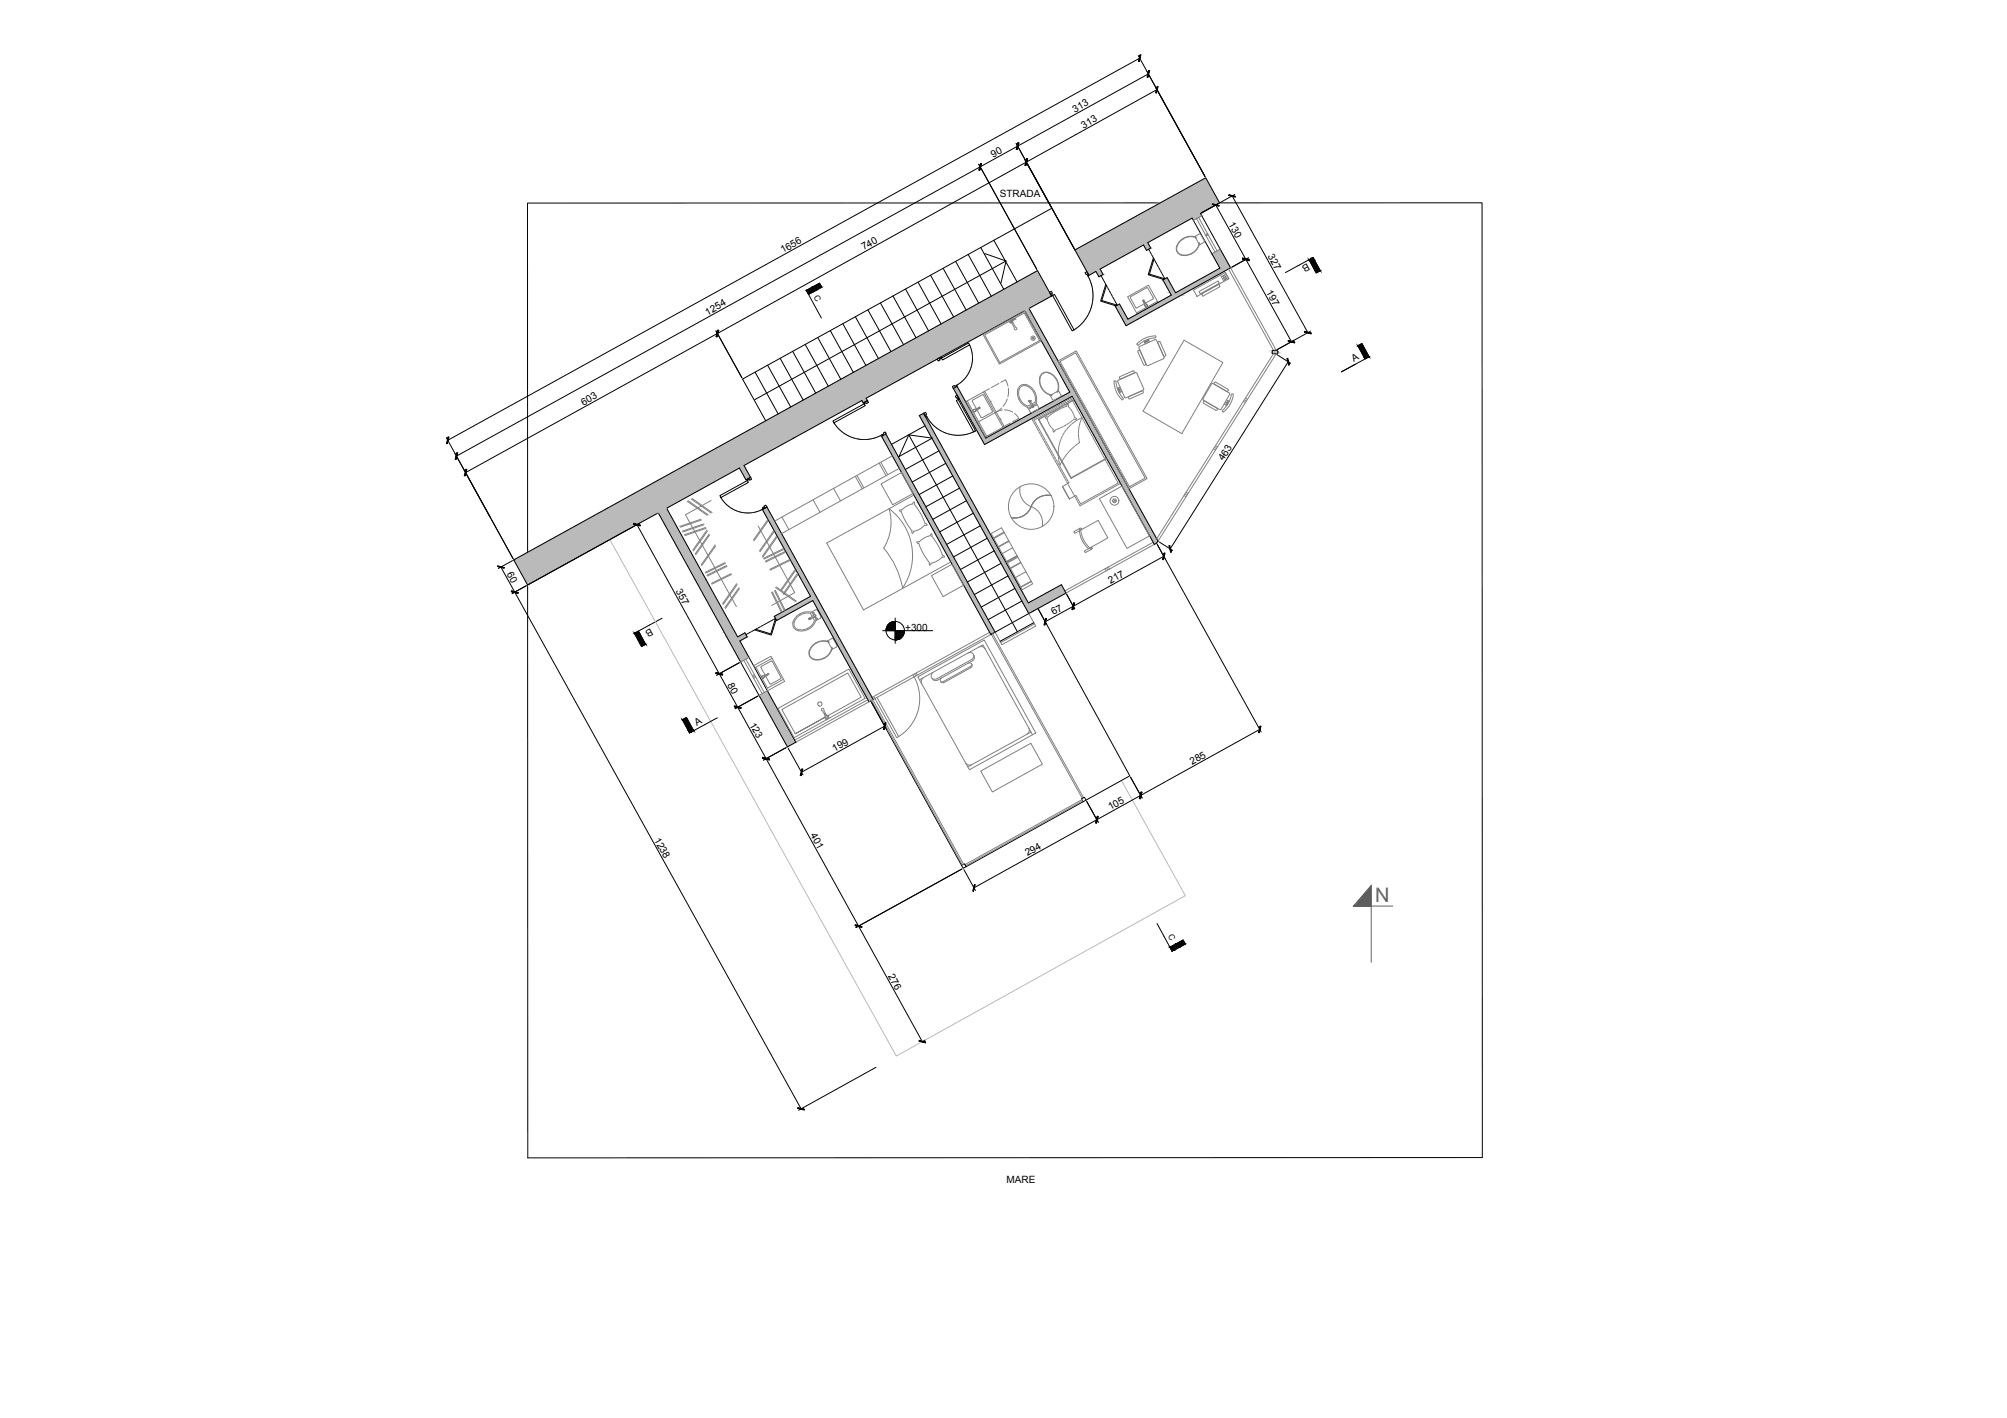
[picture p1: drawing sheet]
<svg xmlns="http://www.w3.org/2000/svg" width="841mm" height="594mm" viewBox="0 0 841 594" stroke-linecap="round" stroke-linejoin="round" font-family="sans-serif">
<defs><g id="words">
<text font-size="8.4" fill="#636466" x="576.2" y="378">N</text>
<g font-size="4.2">
<text x="450.4" y="47.2" transform="rotate(-29 450.4 47.2)">313</text>
<text x="454" y="53.9" transform="rotate(-29 454 53.9)">313</text>
<text x="416.2" y="66.1" transform="rotate(-29 416.2 66.1)">90</text>
<text x="419" y="82.5">STRADA</text>
<text x="514.6" y="93.8" transform="rotate(61 514.6 93.8)">130</text>
<text x="328.1" y="106.1" transform="rotate(-29 328.1 106.1)">1656</text>
<text x="362" y="104.9" transform="rotate(-29 362 104.9)">740</text>
<text x="531.1" y="107.3" transform="rotate(61 531.1 107.3)">327</text>
<text x="547.8" y="110.3" transform="rotate(151 547.8 110.3)">B</text>
<text x="530.5" y="122.4" transform="rotate(61 530.5 122.4)">197</text>
<text x="296.5" y="132.2" transform="rotate(-29 296.5 132.2)">1254</text>
<text x="567.3" y="151.6" transform="rotate(-29 567.3 151.6)">A</text>
<text x="244.5" y="169.9" transform="rotate(-29 244.5 169.9)">603</text>
<text x="512.7" y="193.3" transform="rotate(-58 512.7 193.3)">463</text>
<text x="212.3" y="240.5" transform="rotate(61 212.3 240.5)">60</text>
<text x="465.4" y="244.7" transform="rotate(-29 465.4 244.7)">217</text>
<text x="283.1" y="247.7" transform="rotate(61 283.1 247.7)">357</text>
<text x="441.5" y="257.8" transform="rotate(-29 441.5 257.8)">67</text>
<text x="272.5" y="262.9" transform="rotate(151 272.5 262.9)">B</text>
<text x="379.3" y="264.2">+300</text>
<text x="304.7" y="286.9" transform="rotate(61 304.7 286.9)">80</text>
<text x="292.1" y="304" transform="rotate(-29 292.1 304)">A</text>
<text x="313.9" y="303.6" transform="rotate(61 313.9 303.6)">123</text>
<text x="349.7" y="315.1" transform="rotate(-29 349.7 315.1)">199</text>
<text x="499.6" y="320.5" transform="rotate(-29 499.6 320.5)">285</text>
<text x="465.3" y="339.5" transform="rotate(-29 465.3 339.5)">105</text>
<text x="274" y="351.8" transform="rotate(61 274 351.8)">1238</text>
<text x="339.5" y="349.8" transform="rotate(61 339.5 349.8)">401</text>
<text x="430.5" y="358.8" transform="rotate(-29 430.5 358.8)">294</text>
<text x="372" y="408.8" transform="rotate(61 372 408.8)">276</text>
<text x="421.8" y="495.5">MARE</text>
</g>
<g font-size="3.5">
<text x="340.9" y="124.3" transform="rotate(61 340.9 124.3)">C</text>
<text x="489.4" y="392.2" transform="rotate(61 489.4 392.2)">C</text>
</g>
</g></defs>
<!-- layer: A-WALL-FULL-EXTR -->
<path d="M486.2 85l-265.2 .1 .1 146.3M511.1 85h109.9l.2 400-400 .1-.1-240M511.1 85l-5.8-10.5-54.9 30.2 5.9 10.7 2.9-1.7M511.1 85l-8 4.4 12.6 22.8M479.2 102.6l-18.2 10.1M480.9 101.7l18.6-10.3 8.3 14.9M429.4 130.2l-66.5 36.6M431.2 129.2l9.5-5.2-5.9-10.6-219.5 121.2 5.8 10.5 54.7-30.2 54.2 98 3.5-1.9-23.5-42.5M361.2 167.8l-49.4 27.2M309.8 196.1l-30.4 16.8 29.7 53.9M332.6 183.5l-.3 .2" fill="none" stroke="#000" stroke-width=".42"/>
<!-- layer: campiture muri sezionati -->
<g fill="#bababa" stroke="#bababa" stroke-width=".42">
<path d="M415.5 124l19.3-10.6 5.9 10.6z"/>
<path d="M230.7 226.1h24.8l-15.4 8.5z"/>
<path d="M361.2 167.8l1.7-1 .6 1z"/>
<path d="M361.7 168.7h.2z"/>
<path d="M309.8 196.1l2-1.1 .5 1.1z"/>
<path d="M309.8 196.1h2.5l2.2 3.9z"/>
<path d="M486.2 85l19.1-10.5 5.8 10.5z"/>
<path d="M499.5 91.4h2.3l-1.7 .9z"/>
<path d="M450.4 104.7h25l-2.3 1.3z"/>
<path d="M507.8 106.3l3.5-1.9 1.1 1.9z"/>
<path d="M487.3 117.3l1.8-1 .5 1z"/>
<path d="M467.4 128.3l1.7-.9 .5 .9z"/>
<path d="M470.4 133.7h6.4l-4.9 2.8z"/>
<path d="M275.8 214.9l3.6-2 1 2z"/>
<path d="M309.1 266.8l3-1.7 1 1.7z"/>
<path d="M305.5 268.5h4.5l3.8 6.9z"/>
<path d="M318.1 291.4l3.5-2 1 2z"/>
<path d="M318.1 291.4h4.5l10.9 19.6z"/>
<path d="M319.5 213.4l1.8-1 .6 1z"/>
<path d="M328.6 258.2l7.8-6.6h4.2z"/>
<path d="M340.6 251.6h2.4l22.9 41.5z"/>
<path d="M459.2 113.7l1.8-1 .5 1z"/>
<path d="M459.2 113.7h2.3l.8 1.3z"/>
<path d="M385.3 174.1h2.2z"/>
<path d="M369.8 182.6l1.4-.7 .4 .7z"/>
<path d="M438.4 248.5l6.4-3.5 1.9 3.5z"/>
<path d="M428.6 252.6h10.6l-6.4 3.5z"/>
<path d="M385.4 211.7h2.2l29.4 53.2z"/>
<path d="M399.5 162.7l1.6-.8 .4 .8z"/>
<path d="M445.1 166l3.2-1.7 1 1.7z"/>
<path d="M411.1 183.5h6.4l-4.9 2.7z"/>
<path d="M533.2 146.9h2z"/>
<path d="M533.1 147.5h2.5l-.3 .6z"/>
<path d="M479.2 102.6l1.7-.9 .6 .9z"/>
<path d="M479.2 102.6h2.3l.7 1.3z"/>
<path d="M429.4 130.2l1.8-1 .5 1z"/>
<path d="M483 226.7h2.3l-.7 .9z"/>
<path d="M415.5 124l21.6 2 3.6-2zM412 126l3.5-2 21.6 2z"/>
<path d="M412 126l20 2.7 5.1-2.7zM407 128.7l5-2.7 20 2.7z"/>
<path d="M407 128.7l24.2 .5 .8-.5zM406.1 129.2l.9-.5 24.2 .5z"/>
<path d="M406.1 129.2l23.3 1 1.8-1zM404.4 130.2l1.7-1 23.3 1z"/>
<path d="M404.4 130.2l13.5 6.4 11.5-6.4zM392.8 136.6l11.6-6.4 13.5 6.4z"/>
<path d="M392.8 136.6l-1.1 14.4 26.2-14.4zM366.7 151l26.1-14.4-1.1 14.4z"/>
<path d="M366.7 151l23.5 .8 1.5-.8zM365.2 151.8l1.5-.8 23.5 .8z"/>
<path d="M365.2 151.8h25zM365.1 151.8h25.1z"/>
<path d="M365.1 151.8l-2.2 15 27.3-15zM338 166.8l27.1-15-2.2 15z"/>
<path d="M338 166.8l23.2 1 1.7-1zM336.2 167.8l1.8-1 23.2 1zM336.2 167.8h25zM336.2 167.8h25z"/>
<path d="M336.2 167.8l-19.8 24.7 44.8-24.7zM291.5 192.5l44.7-24.7-19.8 24.7z"/>
<path d="M291.5 192.5l21.6 1.8 3.3-1.8zM288.3 194.3l3.2-1.8 21.6 1.8z"/>
<path d="M288.3 194.3l10.8 7.7 14-7.7zM274.3 202l14-7.7 10.8 7.7z"/>
<path d="M274.3 202l19.8 2.8 5-2.8zM269.2 204.8l5.1-2.8 19.8 2.8z"/>
<path d="M269.2 204.8l10.2 8.1 14.7-8.1zM254.5 212.9l14.7-8.1 10.2 8.1z"/>
<path d="M254.5 212.9l21.4 2 3.5-2zM251 214.9l3.5-2 21.4 2z"/>
<path d="M251 214.9l4.5 11.2 20.3-11.2zM230.7 226.1l20.3-11.2 4.5 11.2z"/>
<path d="M215.3 234.6h24.8l-9.4-8.5zM215.3 234.6h24.8l-19 10.5z"/>
<path d="M361.2 167.8h2.3zM361.2 167.8h2.3z"/>
<path d="M361.2 167.8l.7 .9 1.6-.9zM361.2 167.8l.7 .9z"/>
<path d="M361.7 168.7h.2zM361.7 168.7h.2z"/>
<path d="M309.8 196.1l2.2 3.9h2.5zM312 200h2.5l-1.9 1.1z"/>
<path d="M486.2 85l16.9 4.4 8-4.4zM478.2 89.4l8-4.4 16.9 4.4z"/>
<path d="M478.2 89.4l25.4 1-.5-1zM476.4 90.4l1.8-1 25.4 1z"/>
<path d="M476.4 90.4l25.4 1 1.8-1zM474.7 91.4l1.7-1 25.4 1z"/>
<path d="M474.7 91.4l23.1 .9 1.7-.9zM472.9 92.3l1.8-.9 23.1 .9z"/>
<path d="M472.9 92.3l2.5 12.4 22.4-12.4zM450.4 104.7l22.5-12.4 2.5 12.4z"/>
<path d="M450.4 104.7l.8 1.3h21.9zM451.2 106h21.9l-16.8 9.4z"/>
<path d="M507.8 106.3l7.9 5.9-3.3-5.9zM507.8 106.3l7.9 5.9h-4.6z"/>
<path d="M511.1 112.2h4.6zM511.1 112.2l4.3 .1z"/>
<path d="M511.2 112.3l-4.7 5 8.9-5zM502.3 117.3l8.9-5-4.7 5z"/>
<path d="M496.8 122.7l9.7-5.4h-4.2zM492.6 122.7l9.7-5.4-5.5 5.4z"/>
<path d="M487.3 117.3l5.3 5.4-3-5.4zM487.3 117.3l5.3 5.4h-2.3z"/>
<path d="M490.3 122.7l4.7 .9 1.8-.9zM490.3 122.7l4.7 .9h-4.2z"/>
<path d="M476.8 133.7l18.2-10.1h-4.2zM472.6 133.7l18.2-10.1-14 10.1z"/>
<path d="M467.4 128.3l5.2 5.4-3-5.4zM467.4 128.3l5.2 5.4h-2.2z"/>
<path d="M275.8 214.9l12.2 13.8-7.6-13.8zM275.8 214.9l12.2 13.8h-4.5z"/>
<path d="M283.5 228.7l12.3 14-7.8-14zM283.5 228.7l12.3 14h-4.6z"/>
<path d="M291.2 242.7l17 22.4-12.4-22.4zM291.2 242.7l17 22.4h-4.6z"/>
<path d="M303.6 265.1l5.5 1.7-.9-1.7zM303.6 265.1l5.5 1.7h-4.6z"/>
<path d="M304.5 266.8h8.6zM304.5 266.8h8.6z"/>
<path d="M304.5 266.8l5.5 1.7 3.1-1.7zM304.5 266.8l5.5 1.7h-4.5z"/>
<path d="M305.5 268.5l3.8 6.9h4.5zM309.3 275.4h4.5l-3.5 1.9z"/>
<path d="M318.1 291.4l10.8 19.6h4.6zM328.9 311h4.6l-3.5 1.9z"/>
<path d="M319.5 213.4l22.5 36.4-20.1-36.4zM319.5 213.4l22.5 36.4h-2.3z"/>
<path d="M339.7 249.8l3.3 1.8-1-1.8zM336.4 251.6l3.3-1.8 3.3 1.8z"/>
<path d="M324.5 258.2h4.1l7.8-6.6zM324.5 258.2h4.1l-3.1 1.8z"/>
<path d="M340.6 251.6l23 41.5h2.3zM363.6 293.1h2.3l-1.7 .9z"/>
<path d="M459.2 113.7l.8 1.3h2.3zM460 115h2.3l-1.8 1z"/>
<path d="M387 173.2l.5 .9zM385.3 174.1l1.7-.9 .5 .9zM385.3 174.1h2.2z"/>
<path d="M369.8 182.6h1.8zM369.8 182.6h1.8z"/>
<path d="M369.8 182.6l1.9 .2zM369.5 182.8l.3-.2 1.9 .2z"/>
<path d="M369.5 182.8l17.6 28-15.4-28zM369.5 182.8l17.6 28h-2.3z"/>
<path d="M384.8 210.8l2.8 .9-.5-.9zM384.8 210.8l2.8 .9h-2.2z"/>
<path d="M385.3 174.1l43.3 74.4-41.1-74.4zM385.3 174.1l43.3 74.4h-2.2z"/>
<path d="M438.4 248.5l.8 4.1 7.5-4.1zM430.9 252.6l7.5-4.1 .8 4.1z"/>
<path d="M426.4 248.5l4.5 4.1-2.3-4.1zM426.4 248.5l4.5 4.1h-2.3z"/>
<path d="M428.6 252.6l2 3.5h2.2zM430.6 256.1h2.2l-1.7 1z"/>
<path d="M385.4 211.7l29.3 53.2h2.3zM414.7 264.9h2.3l-1.8 .9z"/>
<path d="M399.5 162.7l5.9 7.1-3.9-7.1zM399.5 162.7l5.9 7.1h-2zM403.4 169.8h2zM403.4 169.8h2z"/>
<path d="M403.4 169.8l2.9 1.6-.9-1.6zM403.4 169.8l2.9 1.6h-2zM404.3 171.4h2zM404.3 171.4h2z"/>
<path d="M417.5 183.5l31.8-17.5h-4.2zM413 183.5l32.1-17.5-27.6 17.5z"/>
<path d="M404.3 171.4l8.7 12.1-6.7-12.1zM404.3 171.4l8.7 12.1h-1.9z"/>
<path d="M533.2 146.9l2.4 .6-.4-.6zM533.2 146.9l2.4 .6h-2.5z"/>
<path d="M533.1 147.5v.6h2.2zM533.1 148.1h2.2l-.2 .3z"/>
<path d="M479.2 102.6l.7 1.3h2.3zM479.9 103.9h2.3l-1.8 1z"/>
<path d="M429.4 130.2l19.3 30.6-17-30.6zM429.4 130.2l19.3 30.6h-2.3z"/>
<path d="M446.4 160.8l3.3 1.8-1-1.8zM446.4 160.8l3.3 1.8h-2.3z"/>
<path d="M447.4 162.6h2.3zM447.4 162.6h2.3z"/>
<path d="M447.4 162.6l37.9 64.1-35.6-64.1zM447.4 162.6l37.9 64.1h-2.3z"/>
<path d="M483 226.7l.4 .9h1.2zM483.4 227.6h1.2l-.9 .5z"/>
</g>
<!-- layer: A-WALL-FULL-INTR -->
<g fill="none" stroke="#000" stroke-width=".42">
<path d="M461 112.7l1.3 2.3-1.8 1-1.3-2.3M480.9 101.7l1.3 2.2-1.8 1-1.2-2.3M507.8 106.3l3.4 6.1-18.6 10.3-3.5-6.4-1.8 1 3.5 6.3-18.2 10.1-3.5-6.3-1.7 .9 4.5 8.2 43.8-24.3M429.4 130.2l18.9 34.1-35.2 19.2-12.3-22.1M431.2 129.2l54.1 97.5-.7 .9-.9 .5-34.4-62.1-36.7 20.2-13.1-23.5M533.2 146.9l1.9-.2 .5 .8-.5 .9-2-.3zM362.9 166.8l.6 1-1.8 1-.5-1M385.3 174.1l1.7-.9 43.9 79.4 13.9-7.6 1.9 3.5-15.6 8.6zM311.8 195l2.7 5-1.9 1.1-2.8-5M369.8 182.6l-.3 .2 45.7 83M371.2 181.9l45.8 83-1.8 .9M319.5 213.4l1.8-1-1.8 1"/>
<path d="M319.5 213.4l20.2 36.4-15.2 8.4 1 1.8 15.1-8.4 23.5 42.4M321.3 212.4l44.6 80.7M434.9 254.9l38.5 70.1-69.8 38.8-38.7-70.2M309.1 266.8l3-1.7 1 1.7-3.1 1.7M433.2 260.9l-14.1 7.8M455.1 335.2l-.7-1.2-1.2 .7 .7 1.2M402.9 362.6l1.2-.7 .6 1"/>
</g>
<!-- layer: A-GLAZ-FULL -->
<g fill="none" stroke="#808080" stroke-width=".42">
<path d="M501.4 91.6l7.7 14M502.3 91.1l7.7 14M503.6 90.4l-3.5 1.9M506 97.8l-.9 .5M506.1 98.1l-.8 .5M506.3 98.4l-.9 .5M511.3 104.4l-3.5 1.9M514.8 112.7l18.9 34.1M515.7 112.2l19.1 34.5M533.6 148.2l-48.9 77.5M534.7 148.3l-49.4 78.4M521 168.1l.9 .6"/>
<path d="M521.5 167.5l.8 .5M521.9 166.8l.8 .5M508.5 188.1l.8 .5M508.9 187.4l.8 .5M509.3 186.7l.9 .5M496.2 207.6l.8 .5M496.6 206.9l.8 .6M497 206.2l.9 .6M463 238.3l.5 .9M463.7 237.9l.5 .9M464.4 237.5l.5 .9M481.7 229.1l-35 19.4"/>
<path d="M483.2 227.2l-37 20.4M483.7 228.1l-2 1.1M431.1 257.1l2.9 5.2-14.1 7.8-2.9-5.2M311.7 276.6l7.7 14M312.5 276.1l7.8 14M313.9 275.4l-3.6 1.9M414.7 264.9l-49.3 27.3M415.2 265.8l-81.7 45.2M415.4 265.7l38.1 68.8M415.9 265.4l38.2 68.8M433.5 261.4l-14.1 7.8M316.1 282.6l-.9 .5"/>
<path d="M316.4 283.1l-.9 .5M316.7 283.7l-.9 .4M321.6 289.4l-3.5 1.9M363.7 293.1l-30.7 17M365.2 293.4l38.1 69M365.7 293.2l38.1 68.9M367.5 292.2l9.1 16.4M382.6 282.7l.5 .9M383 283.5a18.8 18.8 0 0 1-7.2 25.6l-9.7-17.3M383.3 282.3l.5 .9M384 281.9l.5 .9M453.4 335l-49.1 27.2"/>
<path d="M453.7 335.6l-49.1 27.2"/>
</g>
<!-- layer: A-FURN -->
<g fill="none" stroke="#808080" stroke-width=".42">
<path d="M500.7 99.1l2.3-1 1.7 2.8-.1 .5-1.9 1.2zM500.7 99a6.3 6.3 0 0 0-7.8 5.7 3.7 3.7 0 0 0 5.2 2.1 6.4 6.4 0 0 0 4.4-4M500.8 99.2l.3-.1 .2 .5-.2 .2zM500.8 99.2a6.2 6.2 0 0 0-7.7 5.4 3.5 3.5 0 0 0 5 2 7.1 7.1 0 0 0 4.5-4.2l.2-.1-.3-.6-.2 .2M502.7 102.6l-.2 .2M511 119.7l-.3-.6-7.2 4 .3 .6 .3 .4 7.1-4M511 119.7l.2 .4M511.4 115.2l1.5 2.7M512.2 115.6l1.2-.6 .1 .2-1.1 .7zM512.6 116.4l1.2-.6 .1 .2-1.1 .7zM513 117.1l.4 .1zM513.4 114.1l1.5 2.7"/>
<path d="M513.5 116.9l.3 .1zM513.9 116.6l.4 .1zM423.2 133.9l.4 .9-.5 .3-.5-.9M423.5 134.3l-.1 .1M423.6 134.8l.5-.3 .2 .4-.9 .5-.2-.4M423.7 134.6h-.1M423.9 135.2l.5-.3 1.2 2.2 .5 .4-.2 .6-.8-.2v-.5zM423.9 135.1h.1M424 135.1h.1M424 134.4v.2M424.2 134.9v.1M424.4 134.1l-.4 .3"/>
<path d="M424.6 133.7l-1.1 .4 .2 .6M424.6 133.7l.7-.3 .1 .3M424.6 133.7l4.6-2.6 6.4 11.6-16.6 9.2-6.4-11.6 10.3-5.7M425.4 133.7l-1.4 .7M425.4 133.7h.1M425.4 133.7l-1.2 1M473.7 124.8l2.2 4M473.7 124.8l.2-.5 7-3.7 2.4 4.3-3.3 2.1M478.9 125.9l1 2.1-.5-1.6 1.2 1.3a.44 .44 0 0 1 0 .8 .44 .44 0 0 1-.7-.3M478.9 125.9h.1M479.2 125.7l1.3 2M479.4 125.9l-.4-.2v.5"/>
<path d="M479.5 127.3l-3 1.7-.6-.2M479.9 128v.2M479.9 128.2h.1M480.4 127.6a.59 .59 0 0 1 .5 .7 .59 .59 0 0 1-.7 .4 .59 .59 0 0 1-.4-.8M485 126.3l-8.7 4.8M485.3 126.7l-4-7.2-8.8 4.9 4 7.2M500.1 121.5l13.4-7.4 1.4 2.7-13.3 7.4zM502.4 122.1l8-4.4 .6 1-8 4.4zM411.9 140.1l17.5-9.7 6.9 12.5-17.5 9.7zM443.4 151.2l7.6-4.2 29.7 53.5-7.6 4.2zM444.2 151.5l6.6-3.7 29.1 52.5-6.6 3.6zM466.9 159.6l.7 .2a13.6 13.6 0 0 0 3.1 7.4l-.3 .3a9.7 9.7 0 0 1-3.5-7.9z"/>
<path d="M469.2 157.9l5.5-2.5 .6 .3-.2 .6-5.3 2.4-.5-.1zM475.8 156.1l-7.2 3.2M475.8 156.1l.6 .3 2.9 6.7-.3 .4-7.1 3.1-.7-.2-2.8-6.5 .3-.6M476.4 144.1a9.7 9.7 0 0 1 7.9-3.2l-.2 .6a13.6 13.6 0 0 0-7.3 3.1zM476.9 146.9l.4-.2 .4 .3 2.4 5.3-.3 .7-.6-.3-2.4-5.3zM477.5 145.1l6.5-2.8h.5l3.3 7.4M477.6 145.1l-.3 .7 3.2 7.1 .6 .3M479.4 142.9l.5 1.2M480.3 142.5l.5 1.2M481.2 142.1l.5 1.2M481.3 142.3l-1.8 .8M481.4 142.5l-1.8 .8"/>
<path d="M481.5 142.8l-1.8 .8M486.1 143.3l-.6-.3-.3 .7 2.4 5.3 .6 .2 .3-.6-2.4-5.3M487.8 149.7l-.3 .6-6.4 2.9M496.2 142.5l16.2 9.4-17.2 29.8-16.2-9.4zM405.3 168l8.2 14.8M408.5 171.5a.59 .59 0 0 0-.8 .3 .59 .59 0 0 0 .4 .8 .59 .59 0 0 0 .7-.5M408.6 172.3h.1M408.7 172.2l-.1 .1M409.4 171.7l1.7 3.1 .6 .2M410.2 170.7h.5l-.2 .4M410.5 170.6l-2.1 1M410.7 170.9l-2 1.3 1.3-1.1-1.7 .5a.45 .45 0 0 0-.5 .6 .45 .45 0 0 0 .8 .1"/>
<path d="M412.1 164.2l.5-.3 4.9 8.7M412.2 165.6l3.7 6.8-4.2 2.6M412.2 165.6l-.6-.2-4.1 2.4 1.6 3.4M414.6 162.8l-2 1.1M415 168.2h.3l-.2 .2M417.4 172.6l3.4 6.1-.5 .3-8.2-14.8-7.3 4 8.2 14.8 7.3-4M417.5 172.6l-7.9 4.3M418.6 160.6l-3.2 1.8M419.1 175.6l.3-.1-.2 .3M419.4 160.2l2-1.1 1 2.7M419.8 170.9l-2.3 1.7M420.1 171.8l-2.7 .8"/>
<path d="M421 171.7l2 .3 1.4 .7M422.1 167.1l-1.7 3.1M422.5 162.7l-.1 3.5M423.5 177.2l-2.6 1.4M425.1 173.2l1.8 2.1-2.6 1.4M431.2 168h.1M431.2 168.1l.1 .1M431.3 168.2h.1M431.3 168.2v.1M431.3 168.2l.1 .1M431.4 168.3h.1M431.4 168.3v.1"/>
<path d="M431.4 168.4h.1M431.4 168.4l.1 .2M431.5 168.6h.1M431.5 168.6l.6 1.2M431.5 167.8h.1M431.6 167.8h.1M431.6 167.8v.1M431.6 167.9h.1M431.7 167.8h-.5l.1 .4M431.7 167.8v.2M431.7 167.9h.1M431.7 167.9v.2"/>
<path d="M431.7 168.1h.1M431.7 168.1l.6 .9M432.1 169.8l.1 .2M432.1 169.9h.1M432.2 170v.1M432.2 170h.1M432.2 170.1h.1M432.2 170.1v.1M432.2 170.2h.1M432.3 169h.1M432.3 169l.5 .6a.42 .42 0 0 1 .1 .7 .42 .42 0 0 1-.7-.1M432.7 169.6a.59 .59 0 0 1 .6 .7 .59 .59 0 0 1-.8 .4 .59 .59 0 0 1-.3-.8"/>
<path d="M433.2 176.9l.6 1.1M433.6 175.2l-1 .6 .4 .9M433.8 168.5l-1.3 .7M433.8 168.5a5.4 5.4 0 0 0-5.3-6.8 4.1 4.1 0 0 0-.7 6.1l1.2 1.4 1.7 1 1.2-.7M433.8 176.8l.6 1.1M433.9 175.8l-.5 .3 .3 .5M433.9 178.3l.6 1M434.3 168.9a6.3 6.3 0 0 0-5.5-7.8 3.7 3.7 0 0 0-2.2 5.2 7 7 0 0 0 4.2 4.6l1.3 2 3-1.5 .2-.6-1-1.9M434.5 178.2l.6 1M434.6 179.6l.6 1M434.9 174.5l-1 .6M435.2 175l-1 .6"/>
<path d="M435.3 179.5l.6 1M436.2 173.8l-1 .6M436.5 174.3l-1 .6M437.6 173.1l-1.1 .5M437.8 173.6l-1 .6M438.9 172.3l-1.1 .6M439.1 172.9l-1 .5M439.2 176.7l.5 1.1M439.6 174.3l-.7 .4a.49 .49 0 0 0-.7-.1 .49 .49 0 0 0-.2 .6 .49 .49 0 0 0 .7 .2l.4 1M439.8 178.1l.7 .9M439.9 165.3l.5 .5 .5-.3-.1-.2M440.2 171.6l-1.1 .6"/>
<path d="M440.5 172.1l-1.1 .6M440.7 179.3l.6 .8a.49 .49 0 0 0-.1 .7 .49 .49 0 0 0 .7 .2 .49 .49 0 0 0 .2-.7l.7-.4M440.8 173.4l-1 .7M441.5 170.9l-1.1 .6M441.8 171.4l-1.1 .6M442 172.6l-1 .6M442.8 170.1l-1.1 .6M442.9 164.1l.5-.3 .2 .2-.6 .3zM443.1 170.7l-1.1 .6M443.3 171.8l-1 .6M443.4 163.8a6.2 6.2 0 0 0-5.4-7.7 3.5 3.5 0 0 0-2 5 6.2 6.2 0 0 0 3.9 4.2M443.6 163.7l1 2.3-2.9 1.6-.6-.1"/>
<path d="M443.6 163.7l-3.5 2 1 1.8M443.6 163.7a6.3 6.3 0 0 0-5.6-7.8 3.7 3.7 0 0 0-2.2 5.2 6.9 6.9 0 0 0 4.3 4.6M444.1 169.4l-1 .6M444.2 179.4l-1.1 .4M444.4 169.9l-1.1 .6M444.7 171.2l-1.1 .5M445.4 168.7l-1 .6M445.5 178.7l-1.1 .5M445.7 169.2l-1 .6M446 170.5l-1.1 .5M446.3 170.5l.7-.5a.52 .52 0 0 1 .3-.6 .52 .52 0 0 1 .7 .3 .52 .52 0 0 1-.3 .7l.7 .7M446.7 168l-1 .5"/>
<path d="M446.8 178l-1 .6M447 168.5l-1 .6M447.8 178.9l-.8 .9M448 167.2l-1 .6M448.1 177.2l-1 .6M448.3 167.8l-1 .5M448.6 171.3l.7 1M448.6 167.6l.5-.3 .6 1M448.8 177.9l-.8 .8M449.3 176.3l-1 .7M449.4 166.5l-1.1 .6M449.4 172.6l.5 1.1"/>
<path d="M449.8 168.6l.6 1M449.9 167.5l-14.8 8.2 13.7 24.8 14.8-8.3M450 167.7l-14.6 8.1 13.5 24.3 14.6-8.1M450 176.9l-.9 .8M450 174l.4 1a.49 .49 0 0 1 .7 .2 .49 .49 0 0 1-.2 .6 .49 .49 0 0 1-.7-.1l-.7 .4M450.5 169.9l.6 1M451.2 176.1l-1 .7M451.3 171.2l.6 1.1M452 172.5l.6 1.1M452.2 178.8l-.2 1.2M452.5 177.3l-.3 1.2M452.5 175.4l-1 .5"/>
<path d="M452.7 173.8l.6 1.1M452.8 175.2l.6-.2-.3 .6M453 175.9l-.4 1.1M453.5 175.2l.5 1M454.2 176.5l.6 1M454.9 177.8l.6 1M455.6 179.1l.6 1M468.4 162.6l.8 1.8M468.6 162.5l.8 1.8M468.8 162.4l.8 1.8M469.4 162.2l-1.2 .5M469.8 163.1l-1.3 .5"/>
<path d="M470.2 164l-1.2 .5M478.8 164.8l.3-.7-.7-.3-5.3 2.4-.2 .6 .6 .3 5.3-2.3M504.2 168.3l.7-.2 5 2.9 .2 .7-.7 .2-5-2.9zM507.7 160.9l.6-.2 7 4.1-.1 .5-3.6 6.3-.5-.1-7-4v-.5zM509.5 160.1l-.7 .2 .2 .7 5 2.9 .7-.2-.2-.7-5-2.9M512.6 172.6a9.7 9.7 0 0 0 4.1-7.5l-.6 .1a13.5 13.5 0 0 1-3.9 7l.5 .4M513 169.3l1.1 .6M513.4 168.4l1.2 .7M513.9 167.6l1.2 .6M514.5 167.9l-1 1.7M514.7 168l-1 1.7M514.9 168.1l-1 1.7"/>
<path d="M358.4 199.6l2.9 5.2M359.1 199.2l2.9 5.2M368.4 194l2.9 5.3M369.1 193.7l2.9 5.2M373.9 191l-49.3 27.3M376.8 196.2l-49.2 27.3M435.4 180.9l.6 1M436 180.8l.6 1M436.1 182.2l.6 1M436.7 182.1l.6 1M436.8 183.5l.6 1.1M437.5 183.4l.5 1.1"/>
<path d="M437.6 184.8l.5 1.1M438.2 184.7l.6 1.1M438.3 186.1l.6 1.1M438.9 186l.6 1.1M439 187.4l.6 1.1M439.6 187.3l.6 1.1M439.7 188.8l.6 1M440.4 188.6l.5 1.1M440.5 190.1l.5 1M441.1 190l.6 1M441.2 191.4l.6 1M441.8 191.3l.6 1"/>
<path d="M441.9 192.7l.6 1M442.5 192.6l.6 1M442.7 194l.5 1M443.3 193.9l.6 1M443.4 195.3l.6 1.1M443.4 189.8l.1 1.2M443.5 191.3l.1 1.2M443.5 188.3l-.1 1.2M443.7 192.8l.2 1.2M443.7 186.9l-.1 1.2M444 195.2l.6 1.1M444.1 185.4l-.3 1.2"/>
<path d="M444.1 196.6l.6 1.1M444.6 184l-.4 1.1M444.6 194l-.4 .9-.2-.6M444.7 196.5l.6 1.1M444.8 197.9l.6 1.1M445.2 182.6l-.5 1.1M445.3 192.7l-.6 1.1M445.5 197.8l.5 1.1M445.6 199.2l.5 1.1M445.9 181.3l-.5 1.1M446.2 191.5l-.7 1M446.2 199.1l.6 1.1"/>
<path d="M446.8 180.1l-.7 1M447.1 190.3l-.8 .9M448 189.2l-.8 .9M449.1 188.1l-.9 .8M450.2 187.1l-.9 .8M451.4 186.1l-1 .8M451.9 181.8l.1 1.2M452 180.3l-.1 1.2M452 183.3l.2 1.2M452.2 184.7l.2 .7-.8 .6M456.4 180.4l.5 1M457.1 181.7l.6 1"/>
<path d="M457.8 183l.6 1.1M458.5 184.3l.6 1.1M459.3 185.6l.6 1.1M460 187l.6 1M460.7 188.3l.6 1M461.5 189.6l.5 1M462.2 190.9l.6 1M462.9 192.2l.6 1M463.6 193.5l.6 1.1M464.4 194.8l.6 1.1M465.1 196.1l.6 1.1M465.8 197.4l.6 1.1"/>
<path d="M466.5 198.8l.6 1M288 210l8.3 5.9M288.3 209.8l8.4 5.9M289.7 209.1l8.3 5.8M290 208.8l8.4 5.9M293.7 217.5l-8.8 3M293.9 217.9l-8.8 3M294.8 219.5l-8.8 3M295 219.8l-8.8 3.1M298 209.7l-10.8 6 21.4 38.4M321.6 217.9l-5.9 8.3M321.8 218.3l-5.9 8.3"/>
<path d="M327.7 216.6l2.9 5.3M340.7 209.4l2.9 5.2M349.3 204.6l2.9 5.3M369.2 202.7l8.6-4.7 4.8 8.7-8.5 4.8zM372.6 213.1a24.4 24.4 0 0 1 5.6 33.2 36.3 36.3 0 0 0-7.9-16.7 20.3 20.3 0 0 0 2.3-16.5zM376.9 213.8l1-.1a8.1 8.1 0 0 1 4.6-2.6l.6-.8v1l2.7 3.8 1.8 4.2 .9 .6-1 .1a8.1 8.1 0 0 1-4.6 2.6l-.6 .8-.1-1-2.6-3.8-1.9-4.2zM383 207.4l-36.6 20.1M427.5 203.9a7.3 7.3 0 0 0 4.6 8.3M432.1 212.2a7.3 7.3 0 0 1 4.6 8.4M432.1 212.2a7.3 7.3 0 0 1-8.3 4.7M440.4 207.6a7.3 7.3 0 0 0-8.3 4.6M445.3 203.8l2.9 5.2"/>
<path d="M446.3 200.6l.6 1M446.9 200.5l.6 1M447 201.9l.6 1M447.6 201.8l.3 .5-2.7 1.5 2.9 5.3 2.7-1.6 .6 1M447.7 203.2l.6 1M448.5 204.5l.6 1M449.2 205.8l.6 1.1M449.9 207.1l.6 1.1M450.7 208.4l.5 1.1M451.4 209.7l.6 1.1M451.5 208.8l.6 1M452.1 211l.5 .9 1-.6"/>
<path d="M452.3 210.1l.5 1 1.2-.7M454.9 210.6l-1 .6M455.3 209.7l-1 .6M456.3 209.9l-1.1 .6M456.6 209l-1 .6M457.6 209.2l-1.1 .5M457.9 208.3l-1 .5M458.9 208.4l-1.1 .6M459.2 207.5l-1 .6M460.2 207.7l-1.1 .6M460.6 206.8l-1.1 .6M460.7 208.9l9.4-5.2 11.6 20.8-9.4 5.3z"/>
<path d="M461.5 207l-1 .6M461.9 206.1l-1.1 .6M462.8 206.2l-1 .6M463.2 205.4l-1.1 .5M464.1 205.5l-1 .6M464.5 204.6l-1.1 .6M465.4 204.8l-1 .6M465.8 203.9l-1 .6M466.6 209.1l.8 1.4M466.7 204.1l-1 .5M467.1 203.2l-1 .6M467.3 200.1l.6 1"/>
<path d="M467.7 209.4l-1.4 .8M468 201.4l.6 1-1.2 .6M468.1 203.3l-1.1 .6M469.4 202.6l-1.1 .6M473.1 204.7h.1M473.3 203.9h.1M295.7 221l-8.9 3M295.9 221.4l-8.9 3M296.2 222.1l-5.8 8.3M296.5 222.5l-5.9 8.3M297.2 223.7l-5.9 8.4M297.4 224.1l-5.9 8.4"/>
<path d="M299.7 228.3l-5.9 8.4M299.9 228.7l-5.9 8.3M303.8 235.7l-8.3 4.1M304 236l-8.3 4.1M304.5 236.9l-8.3 4.1M304.7 237.3l-8.3 4M317.7 220.4l15.3 27.9-9.7 5.4M324.1 222.5l-5.8 8.3M324.3 222.8l-5.8 8.4M325.3 224.8l-5.9 8.3M325.5 225.1l-5.9 8.4M328.2 229.8l-8.2 4.1"/>
<path d="M328.4 230.2l-8.2 4.1M328.9 231.1l-8.2 4.1M329.1 231.4l-8.3 4.1M330.8 234.5l-8.3 4.1M331 234.8l-8.3 4.1M333.1 238.7l-5.9 8.4M333.3 239.1l-5.8 8.3M346.4 227.5l15.5 28M394.8 233.4l1-.1-.8-.6-1.9-4.2-2.6-3.8-.1-1.1-.6 .9a8.1 8.1 0 0 0-4.6 2.6h-1l.8 .6 1.9 4.3 2.6 3.8 .1 1 .6-.9a8.1 8.1 0 0 0 4.6-2.5M398.4 235.4l-36.6 20.2M415.3 223.5l4.4-2.4 13 23.5-4.3 2.5zM420.7 222.9l-4.4 2.4"/>
<path d="M420.9 223.2l-4.4 2.4M422.7 226.6l-4.3 2.4M422.8 226.8l-4.3 2.4M424.3 229.5l-4.3 2.4M426.2 232.8l-4.4 2.4M426.2 232.9l-4.3 2.5M426.4 233.1l-4.4 2.4M426.5 233.4l-4.3 2.5M427.7 235.6l-4.4 2.4M427.8 235.8l-4.3 2.4M429.9 239.5l-4.4 2.4M452.3 222.4a11.1 11.1 0 0 0 3.8 7.5"/>
<path d="M452.6 221.3l-2.6 1.5 .4 .7 9.8-5.5 4.1 7.4-9.9 5.4 .4 .7 2.6-1.4M452.9 222a11.1 11.1 0 0 0 3.8 7.6M306.4 240.3l-8.3 4.1M306.5 240.7l-8.2 4M308.7 244.5l-5.9 8.4M308.9 244.9l-5.9 8.4M309.6 246.2l-5.9 8.4M309.9 246.6l-5.9 8.4M323.3 248.2l4.1 8.2M323.7 248l4 8.2M324.5 247.5l4.1 8.2M324.9 247.3l4.1 8.3"/>
<path d="M325 246.2l8.3 5.8M325.4 246l8.3 5.8M334.1 240.4l-5.9 8.4M334.3 240.8l-5.9 8.3M338.9 259.2h.1M339 259.2h.1M339 259.1v.1M339 259.1h.1M339 259.1l-.1 .1M339 259.1l-.1 .3 .3 .1M339.1 259.5h.1M339.1 259l-.1 .1"/>
<path d="M339.2 259.5h.1M339.2 259l-.2 .1M339.2 259h.1M339.3 259.4l-.1 .1M339.3 259.4h.1M339.4 259.4l-.2 .1M339.4 259.4h-.1M339.4 259.4h.1M339.5 259.3l-.1 .1M339.5 259.3h.1M340.1 259l-.6 .3M340.2 259h-.1"/>
<path d="M340.3 258.3l-.7-1.3a5.4 5.4 0 0 0-6.8 5.2 4.1 4.1 0 0 0 6.1 .8l1.5-1.3 .9-1.6-.7-1.3M340.7 258a.59 .59 0 0 1 .8-.5 .59 .59 0 0 1 .4 .7 .59 .59 0 0 1-.8 .4M341.1 258.5l-.9 .5M341.2 258.5h.1M341.3 258.5h.1M341.3 258.5h-.2M341.4 258.5a.44 .44 0 0 0 .1-.8 .44 .44 0 0 0-.7 .3l-1.6 1M341.9 255.4l-1.8 1a6.3 6.3 0 0 0-7.9 5.5 3.7 3.7 0 0 0 5.2 2.3 6.9 6.9 0 0 0 4.6-4.2M341.9 255.5l.6 .1 1.6 3-2.1 1.4M390.3 241.2l8.6-4.8 4.9 8.8-8.6 4.8zM432.1 243.5l-4.4 2.4M432.2 243.6l-4.4 2.5"/>
<path d="M316.3 279.8l7.3-4 4.7 8.8M316.8 279.5l4.8 8.8M323.6 275.8l-.5-.9-7.3 4M346.8 268.5l2.2-1 1.7 2.9v.5l-2 1.1zM346.8 268.5a6.3 6.3 0 0 0-7.8 5.6 3.7 3.7 0 0 0 5.2 2.2 6.9 6.9 0 0 0 4.5-4.3M346.9 268.7l.2-.1 .3 .5-.2 .1zM346.9 268.7a6.2 6.2 0 0 0-7.7 5.4 3.5 3.5 0 0 0 5 2 7.1 7.1 0 0 0 4.4-4.2l.3-.2-.3-.5-.3 .1M405.7 273.5l1.2-.1 1 .8M405.7 277.8a1.1 1.1 0 0 1 1.5 .4 1.1 1.1 0 0 1-.4 1.5l-11.2 6.2M407.3 278.4l-.7 .9-11.2 6.2-1.2 .1M407.9 274.2l.2 .4M408.1 274.6l-.9 1.7-14.7 8.1-1.8-.1"/>
<path d="M408.1 274.6l.2 1.3-.8 .9-14.7 8.2-1.2 .1-.9-.8M410.1 271.1a1.99 1.99 0 0 1 2.8 .8M320 283.1a.59 .59 0 0 0-.9 .3 .59 .59 0 0 0 .5 .8 .59 .59 0 0 0 .7-.5M320.6 282.8l-1.7-3.5 4.6-2.3 3.8 7.2-4.4 2.4-2-3.3M321.7 282.3h.5l-.3 .3M321.9 282.2l-2.1 1M322.1 282.5l-1.9 1.2 1.2-1-1.7 .5a.45 .45 0 0 0-.4 .6 .45 .45 0 0 0 .8 .1l.1-.2M326 296.8l29.7-16.5 6.8 12.3-29.7 16.5zM328.3 284.6l.5 .9-7.2 3.9M328.3 284.6l-7.2 4M346.3 299.7l-1.1-2.1v-.5l-.8-.2-.2 .6 .5 .4 1.2 2M346.5 299.9l.4-.3 .6 1-1.4 .8-.6-1 .4-.2"/>
<path d="M347.2 299.7l13.7-7.6-5.6-10.2-27.7 15.4 5.7 10.1 12.3-6.8-12.3 6.8M384.6 283.6l27.8-15.5 21.6 39-27.8 15.4zM385.3 284.8l26.6-14.6 20.1 36.5-26.5 14.6M387.1 283.8a2 2 0 0 0-.8 2.7M390.4 283.9l.3 .4M391 281.7l-.7 1 .1 1.2M394.5 284a1.1 1.1 0 0 0-.4 1.5 1.1 1.1 0 0 0 1.5 .4M346.7 300.1l-1.1-1.3 .5 1.8a.45 .45 0 0 0 .6 .3 .45 .45 0 0 0 .1-.7M346.7 300.1h.1M346.7 300.1v.1M346.7 300.2h.1M404.6 319.5a1.99 1.99 0 0 0 2.7 .8"/>
<path d="M431.1 304.9a1.99 1.99 0 0 1-.8 2.7M432 306.7l.7 1.1M411 323.1l21-11.7 4.8 8.8-21 11.6z"/>
<circle cx="432.9" cy="141.7" r=".38"/>
<circle cx="432.9" cy="141.7" r=".91"/>
<circle cx="431.6" cy="170.9" r=".4"/>
<circle cx="433.9" cy="169.6" r=".4"/>
<circle cx="432.1" cy="212.2" r="9.5"/>
<circle cx="467" cy="209.8" r="1.85"/>
<circle cx="467" cy="209.8" r=".8"/>
<circle cx="452.8" cy="221.7" r=".41"/>
<circle cx="457.2" cy="229.7" r=".41"/>
<circle cx="340.7" cy="256.9" r=".4"/>
<circle cx="342" cy="259.2" r=".4"/>
<circle cx="343.6" cy="294.9" r=".91"/>
</g>
<!-- layer: A-DOOR-FULL -->
<g fill="none" stroke="#000" stroke-width=".42">
<path d="M454.7 114.2l.8-.4 .8 1.6-.4 .2zM455.9 115.6l.1 .2M456.1 115.9l.1 .3M456.2 116.3l.1 .2M456.4 116.6l.1 .2M456.6 117l.1 .2M456.7 117.3l.1 .2M456.8 117.6l.1 .3M457 118l.1 .2M457.1 118.3l.1 .3M457.2 118.7l.1 .2M457.3 119.1l.1 .2"/>
<path d="M457.4 119.4l.1 .3M457.5 119.8l.1 .2M461.4 115.5l.4 .8M462 116.6l.5 1M462.7 117.9l.6 1M463.4 119.1l-2.2 7.1 6.5 2M463.4 119.2l.6 1M463.6 119.6l-1.9 6.3 6.5 2-.5-.8M481.3 104.4l.5 .8M481.9 105.5l.6 1M482.6 106.8l.6 1.1M483.3 108.1l-2.1 7 6.5 2"/>
<path d="M483.4 108.1l.5 1.1M483.6 108.5l-1.9 6.3 6.4 2-.4-.8M484.1 109.4l.6 1.1M484.8 110.8l.6 1M485.5 112.1l.6 1M486.2 113.4l.6 1M487 114.7l.5 1M439.8 122.4l.8-.4 .5 1.8-.4 .2zM441.1 123.8l.8-.5 8.2 14.9-.8 .4zM450.3 138.1l-.2 .1M450.6 137.9l-.2 .1M450.9 137.7l-.2 .1"/>
<path d="M451.2 137.4l-.2 .2M451.5 137.2l-.2 .2M451.8 137l-.2 .1M452.1 136.7l-.2 .2M452.4 136.5l-.2 .1M452.6 136.2l-.1 .2M452.9 136l-.2 .2M453.2 135.7l-.2 .2M453.4 135.4l-.1 .2M453.7 135.2l-.2 .1M453.9 134.9l-.1 .2M454.2 134.6l-.2 .2"/>
<path d="M454.4 134.3l-.1 .2M454.6 134l-.1 .2M454.9 133.7l-.2 .2M455.1 133.4l-.2 .2M455.3 133.1l-.2 .2M455.5 132.8l-.1 .2M455.7 132.4l-.2 .3M455.9 132.1l-.2 .2M456 131.8l-.1 .2M456.2 131.5l-.1 .2M456.4 131.1l-.1 .2M456.5 130.8l-.1 .2"/>
<path d="M456.7 130.4l-.1 .3M456.8 130.1l-.1 .2M457 129.7l-.1 .3M457.1 129.4l-.1 .2M457.2 129l-.1 .3M457.3 128.7l-.1 .2M457.4 128.3v.3M457.5 127.9v.3M457.6 127.6v.2M457.6 120.1l.1 .3M457.7 127.2l-.1 .3M457.7 120.5v.3"/>
<path d="M457.8 126.8l-.1 .3M457.8 120.9v.2M457.8 126.5v.2M457.8 121.2l.1 .3M457.9 126.1l-.1 .3M457.9 121.6v.3M457.9 125.7v.3M457.9 122v.2M458 125.4l-.1 .2M458 122.4v.2M458 125v.2M458 122.7v.3"/>
<path d="M458 124.6v.3M458 123.1v.3M458 124.2v.3M458 123.5v.2M458 123.9v.2M464.1 120.5l.6 1.1M464.9 121.8l.5 1.1M465.6 123.1l.6 1.1M466.3 124.4l.6 1.1M467 125.8l.6 1M392.7 150.5l1.6-.9 .2 .4-1.4 1.3zM402.9 160l-.2 .2"/>
<path d="M403.2 159.8l-.2 .1M403.5 159.5l-.2 .2M403.7 159.2l-.2 .2M404 159l-.2 .1M404.2 158.7l-.1 .2M404.5 158.4l-.2 .2M404.7 158.1l-.1 .2M404.9 157.8l-.1 .2M405.2 157.5l-.2 .2M405.4 157.2l-.2 .2M405.6 156.9l-.2 .2M405.8 156.6l-.2 .2"/>
<path d="M405.9 156.2l-.1 .2M406.1 155.9l-.1 .2M406.3 155.6l-.1 .2M406.3 144.5l-11.3 6.3-.5-.8 11.4-6.3 .4 .8M406.4 144.7l.1 .2M406.4 155.2l-.1 .2M406.5 145l.1 .2M406.6 154.9l-.1 .2M406.7 145.3l.1 .3M406.7 154.5l-.1 .3M406.8 145.7l.1 .2M406.8 154.2v.2"/>
<path d="M406.9 146.1l.1 .2M407 153.8l-.1 .2M407 146.4l.1 .3M407.1 153.5l-.1 .2M407.1 146.8l.1 .2M407.2 153.1l-.1 .2M407.2 147.1l.1 .3M407.2 152.7v.3M407.3 147.5v.3M407.3 152.4v.2M407.3 147.9l.1 .2M407.4 152l-.1 .2"/>
<path d="M407.4 148.2v.3M407.4 151.6v.3M407.5 148.6v.3M407.5 151.2l-.1 .3M407.5 149v.2M407.5 150.9v.2M407.5 149.4v.2M407.5 150.5v.2M407.5 149.7v.3M407.5 150.1v.3M349 176.4l13.2-7.3 .4 .8-13.2 7.3zM349.5 177.2v.1"/>
<path d="M349.6 177.4l.2 .2M349.8 177.7l.2 .2M350 178l.2 .2M350.3 178.3l.1 .2M350.5 178.6l.2 .2M350.7 178.9l.2 .2M351 179.2l.1 .1M351.2 179.4l.2 .2M351.5 179.7l.2 .2M351.8 180l.1 .1M361.9 168.7l1.6-.9 .4 .8-1.7 .5zM387 173.2l.8-.5 .5 1.8-.4 .2z"/>
<path d="M388.3 174.5l.1 .2M388.5 174.8l.1 .2M388.7 175.1l.1 .2M388.9 175.4l.1 .2M389.1 175.7l.1 .2M389.3 176l.2 .2M389.5 176.3l.2 .2M389.8 176.6l.1 .2M390 176.9l.1 .2M390.2 177.2l.2 .2M390.5 177.5l.2 .2M390.7 177.8l.5 .4"/>
<path d="M391.3 178.3l.2 .2M391.6 178.6l.1 .1M391.8 178.8l.2 .2M392.1 179l.2 .2M392.4 179.3l.2 .1M392.7 179.5l.2 .1M393 179.7l.2 .1M393.3 179.9l.2 .2M399.1 161.9l1.7-.5 .3 .5-1.6 .8zM400.3 166l.8-.4 .9 1.5-.5 .3zM400.8 167.8l.7-.4 7.3 13.1-.8 .4zM401.1 161.3l-.3 .1"/>
<path d="M401.4 161.1l-.2 .1M401.7 160.9l-.2 .1M402 160.7l-.2 .1M402.3 160.5l-.2 .1M402.6 160.2l-.2 .2M352 180.2l.2 .2M352.3 180.5l.2 .1M352.6 180.7l.2 .2M352.9 181l.2 .1M353.2 181.2l.2 .1M353.5 181.4l.2 .1M353.8 181.6l.2 .1"/>
<path d="M354.1 181.8l.2 .1M354.4 182l.3 .1M354.8 182.2l.2 .1M355.1 182.4l.2 .1M355.4 182.5l.2 .2M355.8 182.7l.2 .1M356.1 182.9l.2 .1M356.4 183l.3 .1M356.8 183.2h.2M357.1 183.3l.3 .1M357.5 183.4l.2 .1M357.9 183.5l.2 .1"/>
<path d="M358.2 183.6l.3 .1M358.6 183.7l.2 .1M358.9 183.8l.3 .1M359.3 183.9h.3M359.7 183.9l.2 .1M360 184h.3M360.4 184.1h.3M360.8 184.1h.2M361.2 184.1h.2M361.5 184.1h.3M361.9 184.1h.3M362.5 184.1h-.2"/>
<path d="M362.9 184.1h-.2M363.3 184.1h-.3M363.7 184.1h-.3M364 184l-.2 .1M364.4 184h-.2M364.8 183.9l-.3 .1M365.1 183.9h-.2M365.5 183.8h-.2M365.9 183.7h-.3M366.2 183.6h-.2M366.6 183.5h-.2M367 183.4h-.3"/>
<path d="M367.3 183.2l-.2 .1M367.7 183.1l-.3 .1M368 183h-.2M368.3 182.8l-.2 .1M368.7 182.6l-.2 .1M369 182.5l-.2 .1M369.4 182.3l-.3 .1M369.6 182.2h-.1M370.2 181.4l.8-.4 .4 .7-1.6 .9-.2-.4 .8-.5zM393.7 180.1l.2 .2M394 180.3l.2 .1M394.3 180.5l.2 .1"/>
<path d="M394.6 180.7l.3 .1M395 180.8l.2 .2M395.3 181l.2 .1M395.7 181.2l.2 .1M396 181.3l.2 .1M396.3 181.4l.3 .1M396.7 181.6h.2M397 181.7l.3 .1M397.4 181.8h.3M397.8 181.9h.2M398.1 182h.3M398.5 182.1h.3"/>
<path d="M398.9 182.1l.2 .1M399.2 182.2h.3M399.6 182.2l.3 .1M400 182.3h.2M400.4 182.3h.2M400.7 182.3l.3 .1M401.1 182.4h.3M401.5 182.4h.2M402.1 182.4h-.2M402.5 182.3h-.3M402.9 182.3h-.3M403.2 182.3h-.2"/>
<path d="M403.6 182.2l-.2 .1M404 182.2h-.3M404.3 182.1h-.2M404.7 182l-.2 .1M405.1 181.9l-.3 .1M405.4 181.8l-.2 .1M405.8 181.8h-.2M406.2 181.6l-.3 .1M406.5 181.5l-.2 .1M406.9 181.4l-.3 .1M407.2 181.3h-.2M407.6 181.1l-.3 .1"/>
<path d="M407.9 181l-.2 .1M408.2 180.8l-.2 .1M408.6 180.6l-.2 .1M408.9 180.5l-.2 .1M301.6 207.7l11.6-6.4 .4 .8-11.5 6.3zM302.1 208.4l.1 .2M302.2 208.7l.2 .2M302.4 209l.2 .2M302.6 209.3l.2 .2M302.9 209.6l.1 .2M303.1 209.9l.1 .2M303.3 210.2l.2 .2"/>
<path d="M303.6 210.5l.1 .2M303.8 210.8l.2 .1M304.1 211l.2 .2M304.3 211.3l.2 .2M304.6 211.5l.2 .2M304.9 211.8l.2 .1M305.2 212l.2 .2M305.5 212.3l.2 .1M305.8 212.5l.2 .1M306.1 212.7l.2 .1M306.4 212.9l.2 .1M306.7 213.1l.3 .1"/>
<path d="M307.1 213.3l.2 .1M307.4 213.5l.2 .1M307.7 213.6l.2 .1M308.1 213.8l.2 .1M308.4 213.9l.2 .1M308.8 214.1l.2 .1M309.1 214.2l.2 .1M309.5 214.3l.2 .1M309.8 214.4l.3 .1M310.2 214.5l.2 .1M310.6 214.6l.2 .1M310.9 214.7h.3"/>
<path d="M311.3 214.7l.2 .1M311.7 214.8h.2M312 214.8l.3 .1M312.4 214.9h.3M312.8 214.9h.2M312.9 200.9l1.6-.9 .4 .8-1.7 .5zM313.2 214.9h.2M313.5 214.9h.3M314.1 214.9h-.2M314.5 214.9h-.2M314.9 214.8h-.2M315.3 214.8h-.3"/>
<path d="M315.6 214.7l-.2 .1M316 214.6l-.2 .1M316.4 214.6h-.3M316.7 214.5h-.2M317.1 214.4h-.2M317.5 214.3h-.3M317.8 214.2h-.2M318.2 214l-.3 .1M318.5 213.9l-.2 .1M318.9 213.7l-.3 .1M319.2 213.6l-.2 .1M319.5 213.4l-.2 .1"/>
<path d="M319.8 213.3h-.2M320.1 212l.8-.4 .4 .8-1.5 .9-.3-.5 .8-.4zM323.9 259.7l-1.1 .6M324.2 259.5l.8-.4-2 6.5-6.3-2M325.2 259.6l-2 6.5-7-2.2M313.4 265.5l-.8 .4M314.7 264.7l-1.1 .6M316 264l-1 .6M317.3 263.3l-1 .6M318.6 262.6l-1 .6M319.9 261.8l-1 .6M321.3 261.1l-1.1 .6"/>
<path d="M322.6 260.4l-1.1 .6"/>
</g>
<!-- layer: 0 -->
<path d="M574.6 371v8.6h-7.4zM567.2 379.6h7.4z" fill="#636466" stroke="#636466" stroke-width=".42"/>
<!-- layer: A-FURN -->
<path d="M583.7 379.6h-16.5l7.4-8.6v32.1" fill="none" stroke="#636466" stroke-width=".42"/>
<!-- layer: A-FLOOR-STRS -->
<g fill="none" stroke="#000" stroke-width=".42">
<path d="M384.7 118.2l9.7 17.5M389.9 115.3l9.7 17.5M395.2 112.4l9.7 17.5M400.5 109.5l9.6 17.5M405.7 106.6l9.7 17.5M411 103.7l9.6 17.5M416.5 100.7l24.3-13.5 9.6 17.5M426.2 118.1l-9.7-17.4-105.3 58.1 9.7 17.5M347.9 138.5l9.7 17.5M353.2 135.6l9.7 17.5M358.4 132.7l9.7 17.5M363.7 129.8l9.7 17.5"/>
<path d="M368.9 126.9l9.7 17.5M374.2 124l9.7 17.5M379.4 121.1l9.7 17.5M316.4 155.9l9.7 17.5M321.7 153l9.6 17.5M326.9 150.1l9.7 17.5M332.2 147.2l9.6 17.5M337.4 144.3l9.7 17.5M342.7 141.4l9.6 17.5M387.6 178.4l-14 7.8M390.5 183.6l-14 7.8M393.5 188.9l-14.1 7.8"/>
<path d="M396.3 194.1l-14.1 7.8M399.3 199.4l-14.2 7.8M402.1 204.5l-14.1 7.8M405 209.8l-14.1 7.8M407.9 215l-14.1 7.8M410.8 220.3l-14.1 7.8M413.7 225.5l-14.1 7.8M416.6 230.8l-14.1 7.8M419.5 236l-14.1 7.8M422.4 241.3l-14.1 7.8M425.3 246.5l-14.1 7.9M428.2 251.8l-14.1 7.8"/>
<path d="M431.1 257l-14.1 7.9"/>
</g>
<!-- layer: QUOTE -->
<g fill="none" stroke="#000" stroke-width=".42">
<path d="M477 23.3l27.9 50.7-20.7-37.5M477.6 24.4l-290 160.1M481.2 31l-289.9 160.1M484.8 37.6l-289.7 160.4M410.1 68.8l24.4 44M425.8 60.1l24.3 44.1M429.4 66.8l11.1 19.9M509.5 85.9l31.7 57.3M516.3 82.1l31.8 57.3M517.4 81.5l-13.8 7.6M412.6 106.2l9 3.1-105.4 58.2M421.6 109.3l-2.1 9.3"/>
<path d="M523.2 108.1l-7 3.8M549.7 108.2l-11.1 6M550.2 107.9l3.1 5.5-1.7 .9-3.1-5.5M338.8 123.3l5.6-3-1-1.7-5.5 3.1 6.3 11.5M549.1 138.8l-13.8 7.6M310.9 158.2l-10.9-19.6 10.9 19.7M535.2 148.7l5.7 3.5M539.8 151.6l-49.4 78.4M562.1 155.8l5.8-3.2zM573.2 149.8l-5.3 2.8M573.7 149.5l-3-5.6-1.7 1 3 5.5M187 183.4l28 50.6"/>
<path d="M380.8 182.2l45.6 82.5M390.8 183.6l-10-1.4-4.1 9.2M266.9 219.8l119.6 216.6M268 219.2l-46.4 25.6M209.9 237.6l125.8 227M214.7 234.9l-5.9 3.3M485.8 227.1l5.6 3.5M487.7 233.1l-49.7 27.4M488.3 234.2l-3.4-6.1 43.6 78.6M220.5 245.4l-5.9 3.3M277.4 259l-11.6 6.3M375.1 258.9v10.6"/>
<path d="M435.3 255.5l3.3 6.1M447 249l3.3 6.1M266.4 265l-.6 .3M267.5 264.4l3 5.5-1.6 1-3.1-5.6M309.8 277.7l-9.5 5.2M369.8 264.2h21M317.5 291.7l-9.5 5.2M365.2 294.2l6.1 11.1M289.5 306.8l-.5 .3M290.7 306.1l-3.1-5.5-1.7 .9 3.1 5.6M300.6 300.7l-11.6 6.4M329.4 313.2l-9.5 5.2"/>
<path d="M330.3 313.5l6.2 11.1M370.7 304.2l-34.8 19.3M527.9 305.6l-119.8 66.4M455.4 335.8l4.8 8.7M473.7 325.6l4.9 8.7M403.1 364.1l-44.4 24.5M403.9 364.3l4.8 8.8M484.9 386.9l6.3 11.6M490.2 396.8l5.6-3 .9 1.7-5.5 3M490.9 398l.3 .5M387.6 435.8l-.6 .3M367.1 447.2l-32.5 18"/>
<circle cx="375.1" cy="264.2" r="3.9"/>
</g>
<g fill="#000" stroke="#000" stroke-width=".42">
<path d="M340.3 120.3l3.1-1.7 1 1.7zM548.5 108.8h2.2l2.6 4.6zM549.7 108.2l.5-.3 .2 .3zM337.9 121.7h4l-.9 .5zM569 144.9l1.7-1 .5 1zM571.5 149.5h2.2l-.5 .3zM265.8 265.3h2.2l2.5 4.6zM266.4 265l1.1-.6 .4 .6zM374.7 260.4h.4zM375.1 268h.8zM285.9 301.5l1.7-.9 .5 .9zM288.5 306.1h2.2l-1.2 .7z"/>
<path d="M490.2 396.8h4.1l-2.2 1.2zM492.7 395.5l3.1-1.7 .9 1.7z"/>
<path d="M548.5 108.8l2.6 4.6h2.2zM551.1 113.4h2.2l-1.7 .9z"/>
<path d="M549.7 108.2l1 .6-.3-.6zM548.5 108.8l1.2-.6 1 .6z"/>
<path d="M337.9 121.7l.3 .5h2.8zM338.2 122.2h2.8l-2.2 1.1z"/>
<path d="M340.3 120.3l1.6 1.4 2.5-1.4zM337.9 121.7l2.4-1.4 1.6 1.4z"/>
<path d="M569 144.9l4.7 4.6-2.5-4.6zM569 144.9l4.7 4.6h-2.2z"/>
<path d="M571.5 149.5l.2 .3h1.5zM571.7 149.8h1.5l-1.2 .6z"/>
<path d="M265.8 265.3l2.5 4.6h2.2zM268.3 269.9h2.2l-1.6 1z"/>
<path d="M266.4 265l1.6 .3-.1-.3zM265.8 265.3l.6-.3 1.6 .3z"/>
<path d="M374.7 260.4l.4 .1zM374.3 260.5h.8z"/>
<path d="M374.3 260.5l.8 .1zM374 260.6h1.1z"/>
<path d="M374 260.6l1.1 .1zM373.6 260.7h1.5z"/>
<path d="M373.6 260.7l1.5 .2zM373.2 260.9h1.9z"/>
<path d="M373.2 260.9l1.9 .2v-.2zM372.9 261.1l.3-.2 1.9 .2z"/>
<path d="M372.9 261.1l2.2 .3v-.3zM372.6 261.4l.3-.3 2.2 .3z"/>
<path d="M372.6 261.4l2.5 .2v-.2zM372.6 261.4l2.5 .2h-2.8z"/>
<path d="M372.3 261.6l2.8 .4v-.4zM372.3 261.6l2.8 .4h-3.1z"/>
<path d="M372 262l3.1 .3v-.3zM372 262l3.1 .3h-3.3z"/>
<path d="M371.8 262.3l3.3 .4v-.4zM371.8 262.3l3.3 .4h-3.5z"/>
<path d="M371.6 262.7l3.5 .3v-.3zM371.6 262.7l3.5 .3h-3.6z"/>
<path d="M371.5 263l3.6 .4v-.4zM371.5 263l3.6 .4h-3.7z"/>
<path d="M371.4 263.4l3.7 .4v-.4zM371.4 263.4l3.7 .4h-3.8z"/>
<path d="M371.3 263.8l3.8 .4v-.4zM371.3 263.8l3.8 .4h-3.8z"/>
<path d="M375.1 268l.5 .1zM375.1 268.1h.5z"/>
<path d="M375.1 267.9h1.2zM375.1 267.9l.8 .1z"/>
<path d="M375.1 267.8h1.6zM375.1 267.8l1.2 .1z"/>
<path d="M375.1 267.6h2zM375.1 267.6l1.6 .2z"/>
<path d="M375.1 267.4l2 .2 .3-.2zM375.1 267.4l2 .2h-2z"/>
<path d="M375.1 267.1l2.3 .3 .3-.3zM375.1 267.1l2.3 .3h-2.3z"/>
<path d="M375.1 266.8l2.6 .3 .3-.3zM375.1 266.8l2.6 .3h-2.6z"/>
<path d="M375.1 266.5l2.9 .3 .3-.3zM375.1 266.5l2.9 .3h-2.9z"/>
<path d="M375.1 266.2l3.2 .3 .2-.3zM375.1 266.2l3.2 .3h-3.2z"/>
<path d="M375.1 265.8l3.4 .4 .2-.4zM375.1 265.8l3.4 .4h-3.4z"/>
<path d="M375.1 265.4l3.6 .4 .1-.4zM375.1 265.4l3.6 .4h-3.6z"/>
<path d="M375.1 265l3.7 .4 .1-.4zM375.1 265l3.7 .4h-3.7z"/>
<path d="M375.1 264.6l3.8 .4 .1-.4zM375.1 264.6l3.8 .4h-3.8z"/>
<path d="M375.1 264.2l3.9 .4v-.4zM375.1 264.2l3.9 .4h-3.9z"/>
<path d="M285.9 301.5l4.8 4.6-2.6-4.6zM285.9 301.5l4.8 4.6h-2.2z"/>
<path d="M288.5 306.1l.3 .7h.7zM288.8 306.8h.7l-.5 .3z"/>
<path d="M490.2 396.8l.7 1.2h1.2zM490.9 398h1.2l-.9 .5z"/>
<path d="M492.7 395.5l1.6 1.3 2.4-1.3zM490.2 396.8l2.5-1.3 1.6 1.3z"/>
</g>
<!-- layer: campiture muri sezionati -->
<path d="M431.2 129.2l-1.8 1M279.4 212.9l-3.6 2" fill="none" stroke="#bababa" stroke-width=".42"/>
<!-- layer: TRATTEGGI SOTTILI -->
<path d="M255.5 226l120.1 216.4 121.1-67.2-26.8-48.2" fill="none" stroke="#bababa" stroke-width=".42"/>
<!-- layer: A-WALL-FULL-EXTR -->
<circle cx="215.3" cy="234.6" r=".17" fill="#000"/>
<!-- layer: 0 -->
<g fill="#000" stroke="#000" stroke-width=".42">
<path d="M477.8 23l-.8 2.7 .3 .1zM477.8 23l.3 .1-.8 2.7z"/>
<path d="M481.5 29.6l-.8 2.7 .3 .1zM481.5 29.6l.2 .1-.7 2.7z"/>
<path d="M485 36.2l-.8 2.7 .3 .1zM485 36.2l.3 .1-.8 2.7z"/>
<path d="M426.7 59.8l-.5 2.8 .8-2.7zM426.7 59.8l-.5 2.8-.3-.1z"/>
<path d="M411 68.5l-.8 2.7 .3 .1zM411 68.5l.3 .1-.8 2.7z"/>
<path d="M411 68.5l-.5 2.8 .8-2.7zM411 68.5l-.5 2.8-.3-.1z"/>
<path d="M426.7 59.8l-.8 2.7 .3 .1zM426.7 59.8l.3 .1-.8 2.7z"/>
<path d="M430.3 66.5l-.8 2.7 .3 .1zM430.3 66.5l.3 .1-.8 2.7z"/>
<path d="M430.3 66.5l-.5 2.8 .8-2.7zM430.3 66.5l-.5 2.8-.3-.1z"/>
<path d="M508 85.6l2.8 .8 .1-.3zM508.1 85.4l2.8 .7-2.9-.5z"/>
<path d="M514.9 81.8l2.7 .8 .1-.3zM515 81.6l2.7 .7-2.8-.5z"/>
<path d="M520.7 108.1v.3l2.8 .5zM520.7 108.4l2.8 .5-.1 .3z"/>
<path d="M520.7 108.4l2.7 .8 .1-.3zM520.7 108.1l2.8 .8-2.8-.5z"/>
<path d="M300.9 138.3l-.5 2.8 .8-2.7zM300.9 138.3l-.5 2.8-.3-.1z"/>
<path d="M546.7 138.8v.3l2.7 .5zM546.7 139.1l2.7 .5v.3z"/>
<path d="M300.9 138.3l-.8 2.7 .3 .1zM300.9 138.3l.3 .1-.8 2.7z"/>
<path d="M539.9 142.6l-.1 .3 2.8 .5zM539.8 142.9l2.8 .5-.1 .3z"/>
<path d="M539.4 150.2l.6 2.8 .3-.1zM539.4 150.2l.3-.1 .6 2.8z"/>
<path d="M187.9 183.1l-.5 2.8 .8-2.8zM187.9 183.1l-.5 2.8-.3-.1z"/>
<path d="M191.5 189.7l-.5 2.8 .8-2.7zM191.5 189.7l-.5 2.8-.3-.1z"/>
<path d="M195.3 196.6l-.5 2.8 .8-2.7zM195.3 196.6l-.5 2.8-.2-.1z"/>
<path d="M208.5 237.3l2.7 .8 .1-.3zM208.6 237l2.7 .8-2.8-.5z"/>
<path d="M265.5 219.6l2.7 .7 .1-.3zM265.6 219.3l2.7 .7-2.8-.4z"/>
<path d="M487.9 231.7l-.8 2.7 .3 .1zM487.9 231.7l.3 .1-.8 2.7z"/>
<path d="M489.9 228.6l.9 2.7-.6-2.8zM489.9 228.6l.9 2.7-.3 .1z"/>
<path d="M214.4 247.5l-.1 .3 2.8 .5zM214.3 247.8l2.8 .5-.1 .3z"/>
<path d="M214.3 247.8l2.7 .8 .1-.3zM214.4 247.6l2.7 .7-2.8-.5z"/>
<path d="M438.2 259.1l-.4 2.8 .7-2.7zM438.2 259.1l-.4 2.8-.3-.1z"/>
<path d="M450 252.6l-.8 2.7 .3 .1zM450 252.6l.3 .1-.8 2.7z"/>
<path d="M450 252.6l-.5 2.8 .8-2.7zM450 252.6l-.5 2.8-.3-.1z"/>
<path d="M300.1 281.7l-.1 .3 2.8 .5zM300 282l2.8 .5-.1 .3z"/>
<path d="M300 282l2.7 .8 .1-.3zM300.1 281.7l2.7 .8-2.8-.5z"/>
<path d="M307.8 295.8l-.1 .2 2.8 .5zM307.7 296l2.8 .5v.3z"/>
<path d="M307.7 296l2.8 .8v-.3zM307.8 295.8l2.7 .7-2.8-.5z"/>
<path d="M319.7 317.3l-.1 .3 2.8 .5zM319.6 317.6l2.8 .5v.3z"/>
<path d="M319.6 317.6l2.8 .8v-.3zM319.7 317.3l2.7 .8-2.8-.5z"/>
<path d="M371 302.8l-.8 2.7 .3 .1zM371 302.8l.3 .1-.8 2.7z"/>
<path d="M528.1 304.2l-.8 2.7 .3 .1zM528.1 304.2l.3 .1-.8 2.7z"/>
<path d="M336.1 322.1l-.5 2.8 .8-2.7zM336.1 322.1l-.5 2.8h-.3z"/>
<path d="M478.2 331.8l-.7 2.8h.2zM478.2 331.8l.3 .1-.8 2.7z"/>
<path d="M478.2 331.8l-.5 2.8 .8-2.7zM478.2 331.8l-.5 2.8h-.2z"/>
<path d="M459.9 342l-.8 2.7 .3 .1zM459.9 342l.3 .1-.8 2.7z"/>
<path d="M459.9 342l-.5 2.8 .8-2.7zM459.9 342l-.5 2.8-.3-.1z"/>
<path d="M408.4 370.6l-.5 2.8 .8-2.8zM408.4 370.6l-.5 2.8-.3-.1z"/>
<path d="M358.5 387.5l-.1 .2 2.8 .5zM358.4 387.7l2.8 .5-.1 .3z"/>
<path d="M358.4 387.7l2.7 .8 .1-.3zM358.5 387.5l2.7 .7-2.8-.5z"/>
<path d="M385.2 435.9l-.1 .2 2.8 .5zM385.1 436.1l2.8 .5-.1 .3z"/>
<path d="M334.4 464l-.1 .3 2.8 .5zM334.3 464.3l2.8 .5-.1 .3z"/>
</g>
<use href="#words"/>
</svg>
